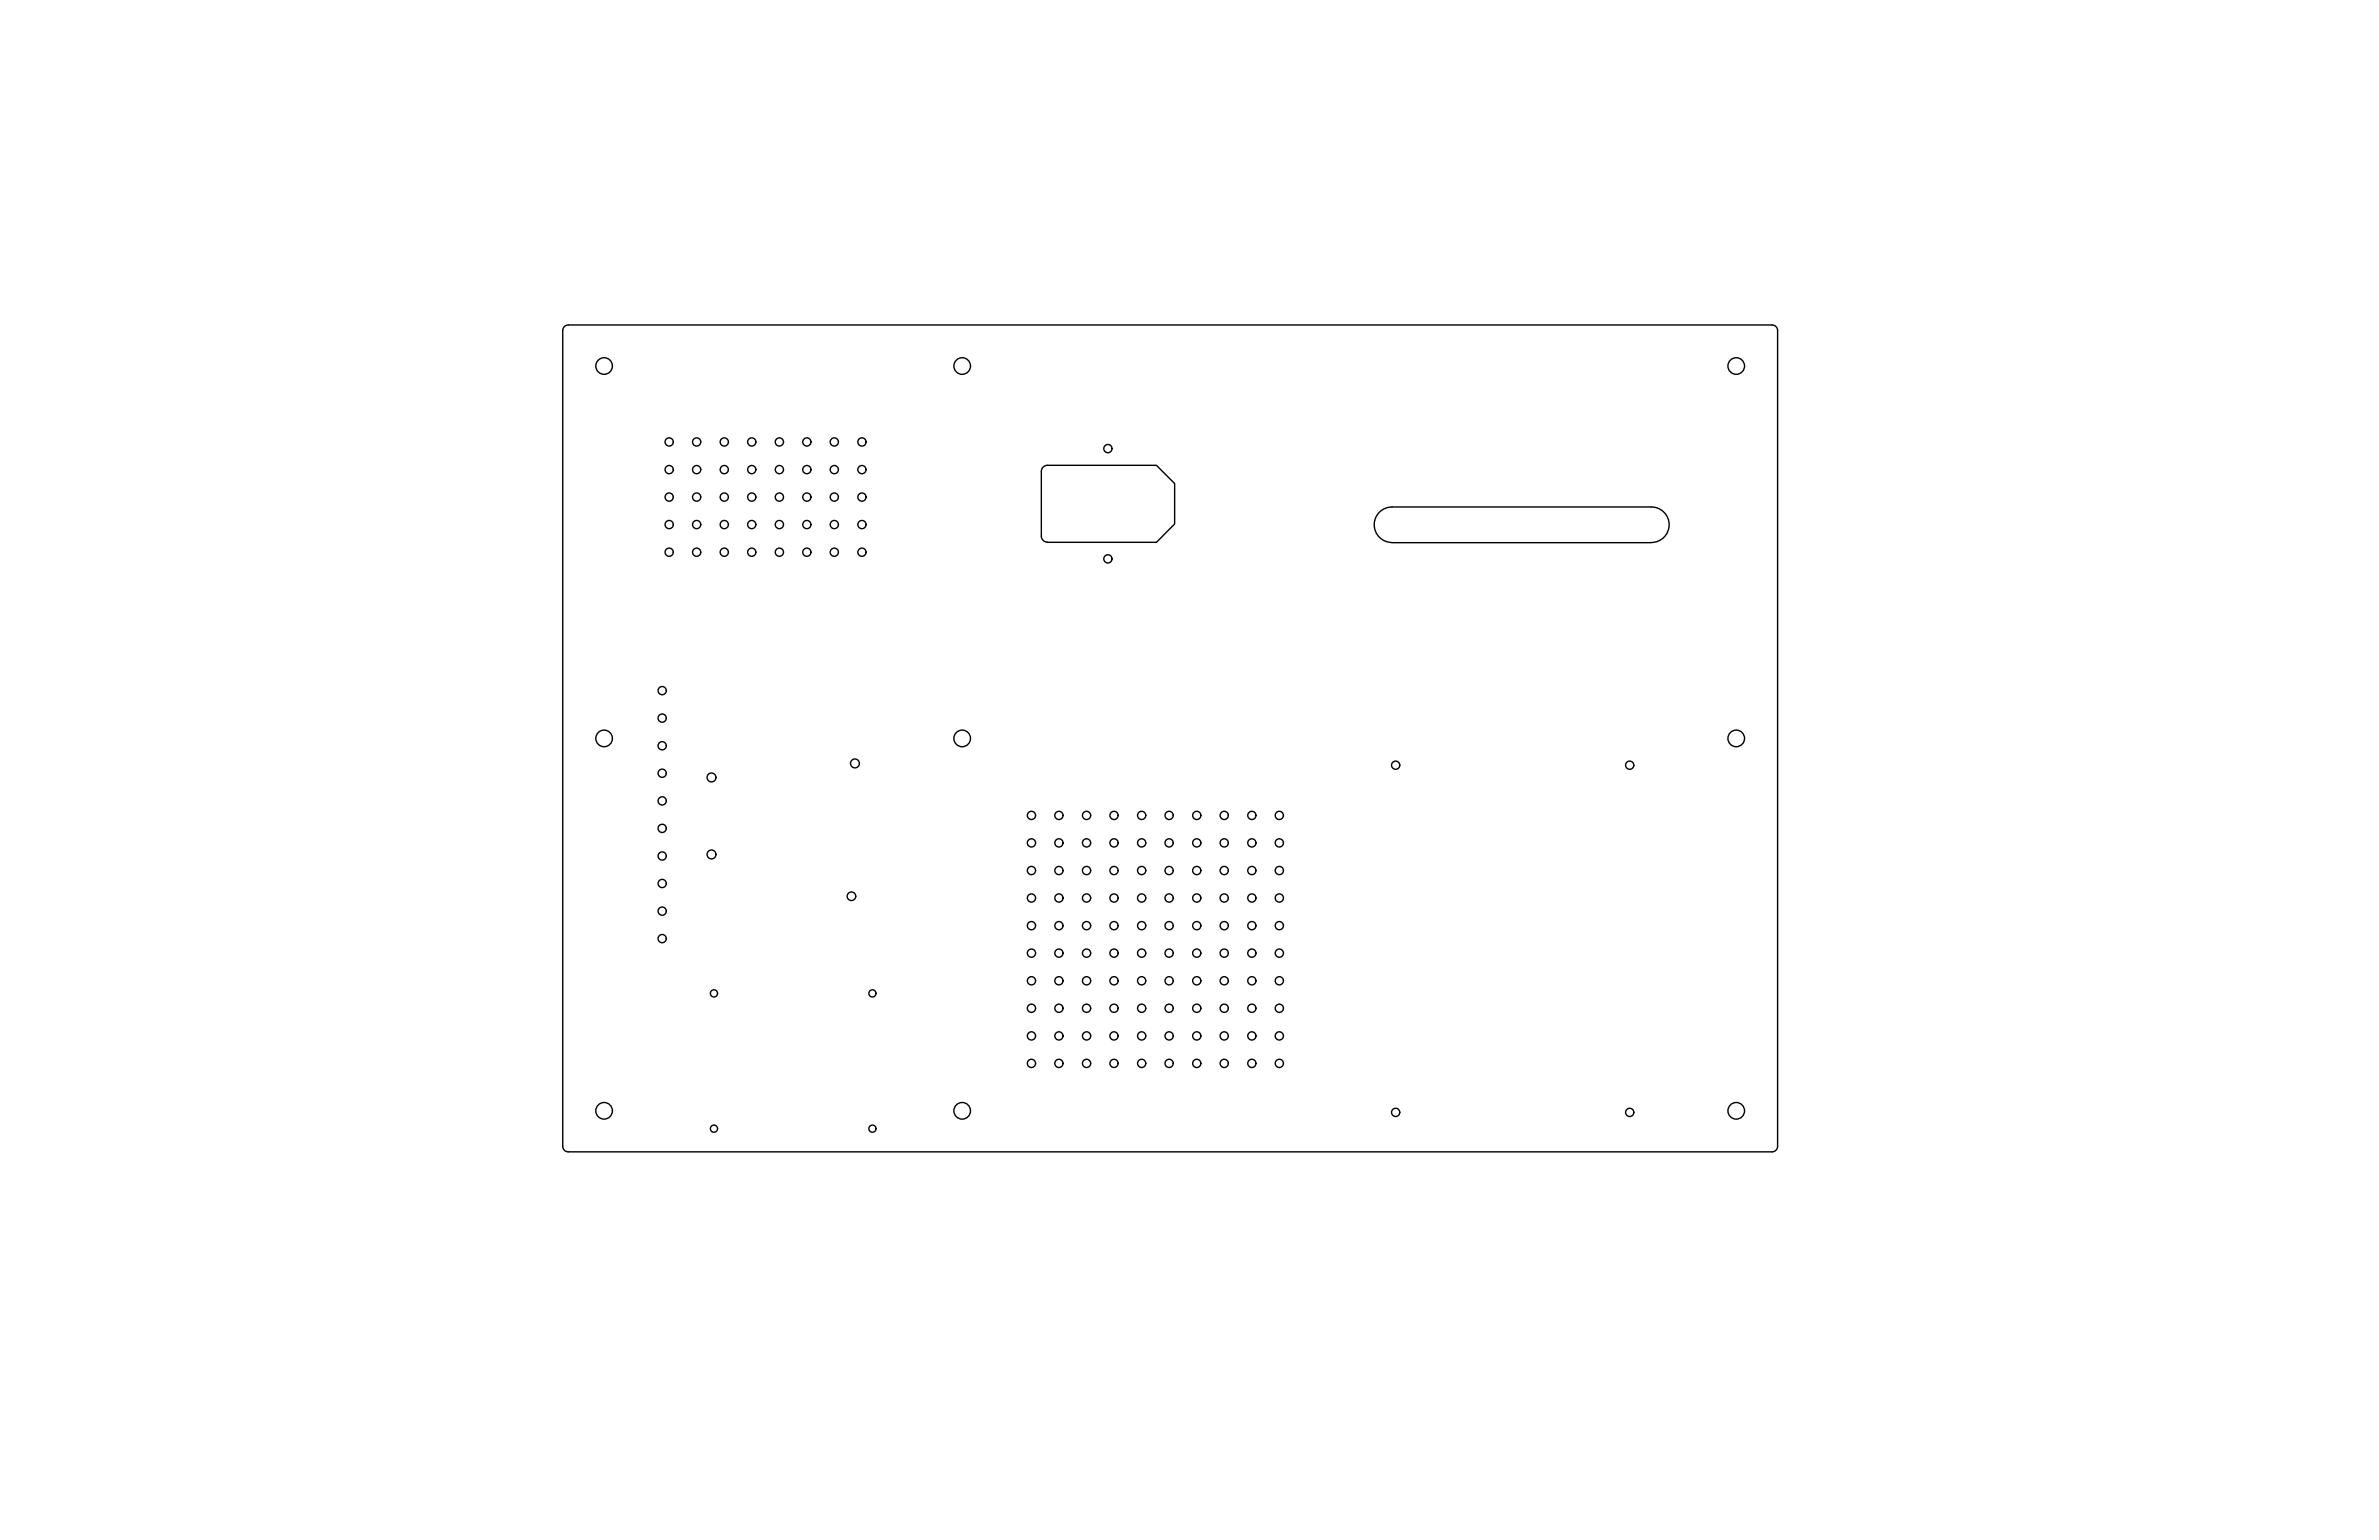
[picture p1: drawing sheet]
<svg xmlns="http://www.w3.org/2000/svg" width="864mm" height="559mm" viewBox="0 0 864 559" stroke-linecap="round" stroke-linejoin="round" font-family="sans-serif">
<!-- layer: Visible (ANSI) -->
<g fill="none" stroke="#000" stroke-width=".51">
<path d="M204.3 120v296l.3 1 .7 .7 1 .3h437M643.3 117.9l1.4 .6 .6 1.4M643.3 117.9h-437l-1.4 .6-.6 1.4M645.3 120v296l-.6 1.4-1.4 .6M378.7 169.5l1.5-.7h39.6l6.6 6.7v14.6l-6.6 6.7-39.6-.1a2.19 2.19 0 0 1-2.2-2.2v-23.5zM505.3 196.9h94.1M599.4 184h-94.1a6.4 6.4 0 0 0-6.4 6.4 6.4 6.4 0 0 0 6.4 6.4M599.5 184a6.4 6.4 0 0 1 6.4 6.4 6.4 6.4 0 0 1-6.4 6.4"/>
<circle cx="219.3" cy="132.8" r="3"/>
<circle cx="349.3" cy="132.8" r="3"/>
<circle cx="630.3" cy="132.8" r="3"/>
<circle cx="242.9" cy="160.4" r="1.49"/>
<circle cx="242.9" cy="170.4" r="1.49"/>
<circle cx="252.9" cy="170.4" r="1.49"/>
<circle cx="252.9" cy="160.4" r="1.49"/>
<circle cx="262.9" cy="160.4" r="1.49"/>
<circle cx="262.9" cy="170.4" r="1.49"/>
<circle cx="272.9" cy="170.4" r="1.49"/>
<circle cx="272.9" cy="160.4" r="1.49"/>
<circle cx="282.9" cy="160.4" r="1.49"/>
<circle cx="282.9" cy="170.4" r="1.49"/>
<circle cx="292.9" cy="170.4" r="1.49"/>
<circle cx="292.9" cy="160.4" r="1.49"/>
<circle cx="302.9" cy="160.4" r="1.49"/>
<circle cx="302.9" cy="170.4" r="1.49"/>
<circle cx="312.9" cy="160.4" r="1.49"/>
<circle cx="312.9" cy="170.4" r="1.49"/>
<circle cx="402.2" cy="162.8" r="1.49"/>
<circle cx="242.9" cy="180.4" r="1.49"/>
<circle cx="242.9" cy="190.3" r="1.49"/>
<circle cx="252.9" cy="190.3" r="1.49"/>
<circle cx="252.9" cy="180.4" r="1.49"/>
<circle cx="262.9" cy="190.3" r="1.49"/>
<circle cx="262.9" cy="180.4" r="1.49"/>
<circle cx="272.9" cy="190.3" r="1.49"/>
<circle cx="272.9" cy="180.4" r="1.49"/>
<circle cx="282.9" cy="190.3" r="1.49"/>
<circle cx="282.9" cy="180.4" r="1.49"/>
<circle cx="292.9" cy="190.3" r="1.49"/>
<circle cx="292.9" cy="180.4" r="1.49"/>
<circle cx="302.9" cy="190.3" r="1.49"/>
<circle cx="302.9" cy="180.4" r="1.49"/>
<circle cx="312.9" cy="180.4" r="1.49"/>
<circle cx="312.9" cy="190.3" r="1.49"/>
<circle cx="242.9" cy="200.4" r="1.49"/>
<circle cx="252.9" cy="200.4" r="1.49"/>
<circle cx="262.9" cy="200.4" r="1.49"/>
<circle cx="272.9" cy="200.4" r="1.49"/>
<circle cx="282.9" cy="200.4" r="1.49"/>
<circle cx="292.9" cy="200.4" r="1.49"/>
<circle cx="302.9" cy="200.4" r="1.49"/>
<circle cx="312.9" cy="200.4" r="1.49"/>
<circle cx="402.2" cy="202.8" r="1.49"/>
<circle cx="240.4" cy="250.6" r="1.49"/>
<circle cx="219.3" cy="267.9" r="3"/>
<circle cx="240.4" cy="260.6" r="1.49"/>
<circle cx="240.4" cy="270.6" r="1.49"/>
<circle cx="310.4" cy="277" r="1.62"/>
<circle cx="349.3" cy="267.9" r="3"/>
<circle cx="506.6" cy="277.7" r="1.49"/>
<circle cx="591.6" cy="277.7" r="1.49"/>
<circle cx="630.3" cy="267.9" r="3"/>
<circle cx="240.4" cy="280.6" r="1.49"/>
<circle cx="240.4" cy="290.6" r="1.49"/>
<circle cx="258.3" cy="282.1" r="1.62"/>
<circle cx="374.4" cy="295.9" r="1.49"/>
<circle cx="384.4" cy="295.9" r="1.49"/>
<circle cx="394.4" cy="295.9" r="1.49"/>
<circle cx="404.4" cy="295.9" r="1.49"/>
<circle cx="414.4" cy="295.9" r="1.49"/>
<circle cx="424.4" cy="295.9" r="1.49"/>
<circle cx="434.4" cy="295.9" r="1.49"/>
<circle cx="444.4" cy="295.9" r="1.49"/>
<circle cx="454.4" cy="295.9" r="1.49"/>
<circle cx="464.4" cy="295.9" r="1.49"/>
<circle cx="240.4" cy="300.6" r="1.49"/>
<circle cx="240.4" cy="310.6" r="1.49"/>
<circle cx="258.3" cy="310" r="1.62"/>
<circle cx="374.4" cy="315.9" r="1.49"/>
<circle cx="374.4" cy="305.8" r="1.49"/>
<circle cx="384.4" cy="305.8" r="1.49"/>
<circle cx="384.4" cy="315.9" r="1.49"/>
<circle cx="394.4" cy="315.9" r="1.49"/>
<circle cx="394.4" cy="305.8" r="1.49"/>
<circle cx="404.4" cy="315.9" r="1.49"/>
<circle cx="404.4" cy="305.8" r="1.49"/>
<circle cx="414.4" cy="305.8" r="1.49"/>
<circle cx="414.4" cy="315.9" r="1.49"/>
<circle cx="424.4" cy="315.9" r="1.49"/>
<circle cx="424.4" cy="305.8" r="1.49"/>
<circle cx="434.4" cy="305.8" r="1.49"/>
<circle cx="434.4" cy="315.9" r="1.49"/>
<circle cx="444.4" cy="315.9" r="1.49"/>
<circle cx="444.4" cy="305.8" r="1.49"/>
<circle cx="454.4" cy="305.8" r="1.49"/>
<circle cx="454.4" cy="315.9" r="1.49"/>
<circle cx="464.4" cy="305.8" r="1.49"/>
<circle cx="464.4" cy="315.9" r="1.49"/>
<circle cx="240.4" cy="330.6" r="1.49"/>
<circle cx="240.4" cy="320.6" r="1.49"/>
<circle cx="309.1" cy="325.2" r="1.56"/>
<circle cx="374.4" cy="325.9" r="1.49"/>
<circle cx="374.4" cy="335.9" r="1.49"/>
<circle cx="384.4" cy="335.9" r="1.49"/>
<circle cx="384.4" cy="325.9" r="1.49"/>
<circle cx="394.4" cy="325.9" r="1.49"/>
<circle cx="394.4" cy="335.9" r="1.49"/>
<circle cx="404.4" cy="325.9" r="1.49"/>
<circle cx="404.4" cy="335.9" r="1.49"/>
<circle cx="414.4" cy="335.9" r="1.49"/>
<circle cx="414.4" cy="325.9" r="1.49"/>
<circle cx="424.4" cy="335.9" r="1.49"/>
<circle cx="424.4" cy="325.9" r="1.49"/>
<circle cx="434.4" cy="335.9" r="1.49"/>
<circle cx="434.4" cy="325.9" r="1.49"/>
<circle cx="444.4" cy="335.9" r="1.49"/>
<circle cx="444.4" cy="325.9" r="1.49"/>
<circle cx="454.4" cy="335.9" r="1.49"/>
<circle cx="454.4" cy="325.9" r="1.49"/>
<circle cx="464.4" cy="335.9" r="1.49"/>
<circle cx="464.4" cy="325.9" r="1.49"/>
<circle cx="240.4" cy="340.6" r="1.49"/>
<circle cx="374.4" cy="355.9" r="1.49"/>
<circle cx="374.4" cy="345.9" r="1.49"/>
<circle cx="384.4" cy="345.9" r="1.49"/>
<circle cx="384.4" cy="355.9" r="1.49"/>
<circle cx="394.4" cy="355.9" r="1.49"/>
<circle cx="394.4" cy="345.9" r="1.49"/>
<circle cx="404.4" cy="345.9" r="1.49"/>
<circle cx="404.4" cy="355.9" r="1.49"/>
<circle cx="414.4" cy="355.9" r="1.49"/>
<circle cx="414.4" cy="345.9" r="1.49"/>
<circle cx="424.4" cy="345.9" r="1.49"/>
<circle cx="424.4" cy="355.9" r="1.49"/>
<circle cx="434.4" cy="345.9" r="1.49"/>
<circle cx="434.4" cy="355.9" r="1.49"/>
<circle cx="444.4" cy="355.9" r="1.49"/>
<circle cx="444.4" cy="345.9" r="1.49"/>
<circle cx="454.4" cy="345.9" r="1.49"/>
<circle cx="454.4" cy="355.9" r="1.49"/>
<circle cx="464.4" cy="345.9" r="1.49"/>
<circle cx="464.4" cy="355.9" r="1.49"/>
<circle cx="259.2" cy="360.5" r="1.3"/>
<circle cx="316.7" cy="360.5" r="1.3"/>
<circle cx="374.4" cy="375.9" r="1.49"/>
<circle cx="374.4" cy="365.9" r="1.49"/>
<circle cx="384.4" cy="365.9" r="1.49"/>
<circle cx="384.4" cy="375.9" r="1.49"/>
<circle cx="394.4" cy="375.9" r="1.49"/>
<circle cx="394.4" cy="365.9" r="1.49"/>
<circle cx="404.4" cy="365.9" r="1.49"/>
<circle cx="404.4" cy="375.9" r="1.49"/>
<circle cx="414.4" cy="365.9" r="1.49"/>
<circle cx="414.4" cy="375.9" r="1.49"/>
<circle cx="424.4" cy="375.9" r="1.49"/>
<circle cx="424.4" cy="365.9" r="1.49"/>
<circle cx="434.4" cy="365.9" r="1.49"/>
<circle cx="434.4" cy="375.9" r="1.49"/>
<circle cx="444.4" cy="365.9" r="1.49"/>
<circle cx="444.4" cy="375.9" r="1.49"/>
<circle cx="454.4" cy="375.9" r="1.49"/>
<circle cx="454.4" cy="365.9" r="1.49"/>
<circle cx="464.4" cy="365.9" r="1.49"/>
<circle cx="464.4" cy="375.9" r="1.49"/>
<circle cx="374.4" cy="385.9" r="1.49"/>
<circle cx="384.4" cy="385.9" r="1.49"/>
<circle cx="394.4" cy="385.9" r="1.49"/>
<circle cx="404.4" cy="385.9" r="1.49"/>
<circle cx="414.4" cy="385.9" r="1.49"/>
<circle cx="424.4" cy="385.9" r="1.49"/>
<circle cx="434.4" cy="385.9" r="1.49"/>
<circle cx="444.4" cy="385.9" r="1.49"/>
<circle cx="454.4" cy="385.9" r="1.49"/>
<circle cx="464.4" cy="385.9" r="1.49"/>
<circle cx="219.3" cy="403.1" r="3"/>
<circle cx="259.2" cy="409.5" r="1.3"/>
<circle cx="316.7" cy="409.5" r="1.3"/>
<circle cx="349.3" cy="403.1" r="3"/>
<circle cx="506.6" cy="403.6" r="1.49"/>
<circle cx="591.6" cy="403.6" r="1.49"/>
<circle cx="630.3" cy="403.1" r="3"/>
</g>
</svg>
